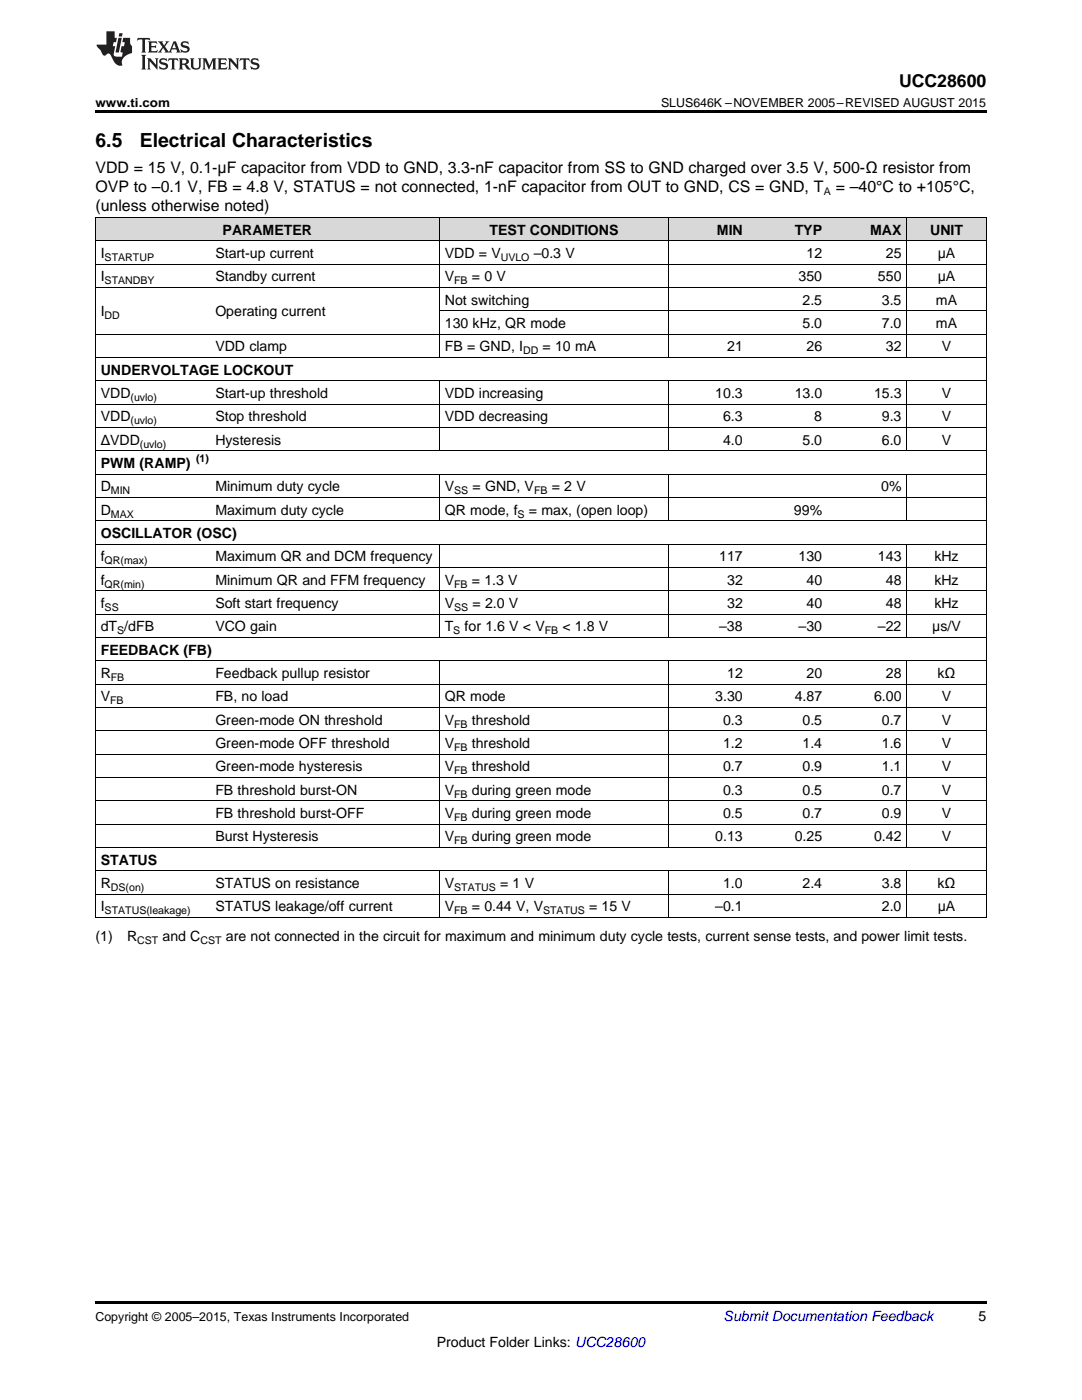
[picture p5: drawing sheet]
<svg xmlns="http://www.w3.org/2000/svg" width="216mm" height="279mm" viewBox="0 0 216 279" stroke-linecap="round" stroke-linejoin="round" font-family="sans-serif">
<defs><g id="words">
<g font-size="3.9">
<text x="19" y="29.3">6.5</text>
<text x="27.9" y="29.3">Electrical Characteristics</text>
</g>
<text font-size="3.5" x="179.4" y="17.3">UCC28600</text>
<g font-size="3.2">
<text x="19" y="34.4">VDD = 15 V, 0.1-μF capacitor from VDD to GND, 3.3-nF capacitor from SS to GND charged over 3.5 V, 500-Ω resistor from</text>
<text x="19" y="38.3">OVP to –0.1 V, FB = 4.8 V, STATUS = not connected, 1-nF capacitor from OUT to GND, CS = GND, T</text>
<text x="166.8" y="38.3">= –40°C to +105°C,</text>
<text x="19" y="42.2">(unless otherwise noted)</text>
</g>
<g font-size="2.8">
<text x="44.4" y="46.8">PARAMETER</text>
<text x="97.7" y="46.8">TEST CONDITIONS</text>
<text x="143.1" y="46.8">MIN</text>
<text x="158.6" y="46.8">TYP</text>
<text x="173.6" y="46.8">MAX</text>
<text x="185.6" y="46.8">UNIT</text>
<text x="20.1" y="51.5">I</text>
<text x="43" y="51.5">Start-up current</text>
<text x="88.8" y="51.5">VDD = V</text>
<text x="106.5" y="51.5">–0.3 V</text>
<text x="160.9" y="51.5">12</text>
<text x="176.8" y="51.5">25</text>
<text x="187.1" y="51.5">μA</text>
<text x="20.1" y="56.2">I</text>
<text x="43" y="56.2">Standby current</text>
<text x="88.8" y="56.2">V</text>
<text x="94.2" y="56.2">= 0 V</text>
<text x="159.3" y="56.2">350</text>
<text x="175.2" y="56.2">550</text>
<text x="187.1" y="56.2">μA</text>
<text x="20.1" y="63.1">I</text>
<text x="43" y="63.1">Operating current</text>
<text x="88.8" y="60.8">Not switching</text>
<text x="88.8" y="65.5">130 kHz, QR mode</text>
<text x="160.1" y="60.8">2.5</text>
<text x="160.1" y="65.5">5.0</text>
<text x="176" y="60.8">3.5</text>
<text x="176" y="65.5">7.0</text>
<text x="186.8" y="60.8">mA</text>
<text x="186.8" y="65.5">mA</text>
<text x="43" y="70.1">VDD clamp</text>
<text x="88.8" y="70.1">FB = GND, I</text>
<text x="108.3" y="70.1">= 10 mA</text>
<text x="145.1" y="70.1">21</text>
<text x="160.9" y="70.1">26</text>
<text x="176.8" y="70.1">32</text>
<text x="187.9" y="70.1">V</text>
<text x="20.1" y="74.8">UNDERVOLTAGE LOCKOUT</text>
<text x="20.1" y="79.4">VDD</text>
<text x="43" y="79.4">Start-up threshold</text>
<text x="88.8" y="79.4">VDD increasing</text>
<text x="142.7" y="79.4">10.3</text>
<text x="158.6" y="79.4">13.0</text>
<text x="174.4" y="79.4">15.3</text>
<text x="187.9" y="79.4">V</text>
<text x="20.1" y="84.1">VDD</text>
<text x="20.1" y="88.8">ΔVDD</text>
<text x="43" y="84.1">Stop threshold</text>
<text x="43" y="88.8">Hysteresis</text>
<text x="88.8" y="84.1">VDD decreasing</text>
<text x="144.3" y="84.1">6.3</text>
<text x="144.3" y="88.8">4.0</text>
<text x="160.1" y="88.8">5.0</text>
<text x="162.5" y="84.1">8</text>
<text x="176" y="84.1">9.3</text>
<text x="176" y="88.8">6.0</text>
<text x="187.9" y="84.1">V</text>
<text x="187.9" y="88.8">V</text>
<text x="20.1" y="93.4">PWM (RAMP)</text>
<text x="20.1" y="98.1">D</text>
<text x="43" y="98.1">Minimum duty cycle</text>
<text x="88.8" y="98.1">V</text>
<text x="94.3" y="98.1">= GND, V</text>
<text x="110.1" y="98.1">= 2 V</text>
<text x="175.8" y="98.1">0%</text>
<text x="20.1" y="102.7">D</text>
<text x="20.1" y="107.4">OSCILLATOR (OSC)</text>
<text x="43" y="102.7">Maximum duty cycle</text>
<text x="88.8" y="102.7">QR mode, f</text>
<text x="105.5" y="102.7">= max, (open loop)</text>
<text x="158.4" y="102.7">99%</text>
<text x="20.1" y="112">f</text>
<text x="43" y="112">Maximum QR and DCM frequency</text>
<text x="143.5" y="112">117</text>
<text x="159.3" y="112">130</text>
<text x="175.2" y="112">143</text>
<text x="186.4" y="112">kHz</text>
<text x="20.1" y="116.7">f</text>
<text x="43" y="116.7">Minimum QR and FFM frequency</text>
<text x="88.8" y="116.7">V</text>
<text x="94.2" y="116.7">= 1.3 V</text>
<text x="145.1" y="116.7">32</text>
<text x="160.9" y="116.7">40</text>
<text x="176.8" y="116.7">48</text>
<text x="186.4" y="116.7">kHz</text>
<text x="20.1" y="121.4">f</text>
<text x="43" y="121.4">Soft start frequency</text>
<text x="88.8" y="121.4">V</text>
<text x="94.3" y="121.4">= 2.0 V</text>
<text x="145.1" y="121.4">32</text>
<text x="160.9" y="121.4">40</text>
<text x="176.8" y="121.4">48</text>
<text x="186.4" y="121.4">kHz</text>
<text x="20.1" y="126">dT /dFB</text>
<text x="20.1" y="130.7">FEEDBACK (FB)</text>
<text x="43" y="126">VCO gain</text>
<text x="88.8" y="126">T</text>
<text x="92.7" y="126">for 1.6 V &lt; V</text>
<text x="112.2" y="126">&lt; 1.8 V</text>
<text x="143.5" y="126">–38</text>
<text x="159.3" y="126">–30</text>
<text x="175.2" y="126">–22</text>
<text x="186" y="126">μs/V</text>
<text x="20.1" y="135.3">R</text>
<text x="43" y="135.3">Feedback pullup resistor</text>
<text x="145.1" y="135.3">12</text>
<text x="160.9" y="135.3">20</text>
<text x="176.8" y="135.3">28</text>
<text x="187.1" y="135.3">kΩ</text>
<text x="20.1" y="140">V</text>
<text x="43" y="140">FB, no load</text>
<text x="88.8" y="140">QR mode</text>
<text x="142.7" y="140">3.30</text>
<text x="158.6" y="140">4.87</text>
<text x="174.4" y="140">6.00</text>
<text x="187.9" y="140">V</text>
<text x="43" y="144.6">Green-mode ON threshold</text>
<text x="43" y="149.3">Green-mode OFF threshold</text>
<text x="88.8" y="144.6">V</text>
<text x="88.8" y="149.3">V</text>
<text x="94.2" y="144.6">threshold</text>
<text x="94.2" y="149.3">threshold</text>
<text x="144.3" y="144.6">0.3</text>
<text x="144.3" y="149.3">1.2</text>
<text x="160.1" y="144.6">0.5</text>
<text x="160.1" y="149.3">1.4</text>
<text x="176" y="144.6">0.7</text>
<text x="176" y="149.3">1.6</text>
<text x="187.9" y="144.6">V</text>
<text x="187.9" y="149.3">V</text>
<text x="43" y="154">Green-mode hysteresis</text>
<text x="88.8" y="154">V</text>
<text x="94.2" y="154">threshold</text>
<text x="144.3" y="154">0.7</text>
<text x="160.1" y="154">0.9</text>
<text x="176" y="154">1.1</text>
<text x="187.9" y="154">V</text>
<text x="43" y="158.6">FB threshold burst-ON</text>
<text x="88.8" y="158.6">V</text>
<text x="94.2" y="158.6">during green mode</text>
<text x="144.3" y="158.6">0.3</text>
<text x="160.1" y="158.6">0.5</text>
<text x="176" y="158.6">0.7</text>
<text x="187.9" y="158.6">V</text>
<text x="43" y="163.3">FB threshold burst-OFF</text>
<text x="43" y="167.9">Burst Hysteresis</text>
<text x="88.8" y="163.3">V</text>
<text x="88.8" y="167.9">V</text>
<text x="94.2" y="163.3">during green mode</text>
<text x="94.2" y="167.9">during green mode</text>
<text x="142.7" y="167.9">0.13</text>
<text x="144.3" y="163.3">0.5</text>
<text x="158.6" y="167.9">0.25</text>
<text x="160.1" y="163.3">0.7</text>
<text x="174.4" y="167.9">0.42</text>
<text x="176" y="163.3">0.9</text>
<text x="187.9" y="163.3">V</text>
<text x="187.9" y="167.9">V</text>
<text x="20.1" y="172.6">STATUS</text>
<text x="20.1" y="177.2">R</text>
<text x="43" y="177.2">STATUS on resistance</text>
<text x="88.8" y="177.2">V</text>
<text x="99.8" y="177.2">= 1 V</text>
<text x="144.3" y="177.2">1.0</text>
<text x="160.1" y="177.2">2.4</text>
<text x="176" y="177.2">3.8</text>
<text x="187.1" y="177.2">kΩ</text>
<text x="20.1" y="181.9">I</text>
<text x="43" y="181.9">STATUS leakage/off current</text>
<text x="88.8" y="181.9">V</text>
<text x="94.2" y="181.9">= 0.44 V, V</text>
<text x="117.5" y="181.9">= 15 V</text>
<text x="142.7" y="181.9">–0.1</text>
<text x="176" y="181.9">2.0</text>
<text x="187.1" y="181.9">μA</text>
<text x="19" y="187.7">(1)</text>
<text x="25.4" y="187.7">R</text>
<text x="32.4" y="187.7">and C</text>
<text x="45.1" y="187.7">are not connected in the circuit for maximum and minimum duty cycle tests, current sense tests, and power limit tests.</text>
<text x="195.3" y="263.6">5</text>
<text x="87.1" y="268.9">Product Folder Links: UCC28600</text>
</g>
<text font-size="2.8" fill="#0000c8" x="144.4" y="263.6">Submit Documentation Feedback</text>
<g font-size="2.5">
<text x="19" y="21.4">www.ti.com</text>
<text x="131.9" y="21.4">SLUS646K –NOVEMBER 2005–REVISED AUGUST 2015</text>
<text x="19" y="263.6">Copyright © 2005–2015, Texas Instruments Incorporated</text>
</g>
<g font-size="2.1">
<text x="164.4" y="38.9">A</text>
<text x="20.9" y="52.1">STARTUP</text>
<text x="99.9" y="52.1">UVLO</text>
<text x="20.9" y="56.7">STANDBY</text>
<text x="90.6" y="56.7">FB</text>
<text x="20.9" y="63.7">DD</text>
<text x="104.4" y="70.7">DD</text>
<text x="26" y="80">(uvlo)</text>
<text x="26" y="84.7">(uvlo)</text>
<text x="27.9" y="89.3">(uvlo)</text>
<text x="39.1" y="92.3">(1)</text>
<text x="22.1" y="98.6">MIN</text>
<text x="90.6" y="98.6">SS</text>
<text x="106.6" y="98.6">FB</text>
<text x="22.1" y="103.3">MAX</text>
<text x="103.3" y="103.3">S</text>
<text x="20.9" y="112.6">QR(max)</text>
<text x="20.9" y="117.3">QR(min)</text>
<text x="90.6" y="117.3">FB</text>
<text x="20.9" y="121.9">SS</text>
<text x="90.6" y="121.9">SS</text>
<text x="23.4" y="126.6">S</text>
<text x="90.5" y="126.6">S</text>
<text x="108.7" y="126.6">FB</text>
<text x="22.1" y="135.9">FB</text>
<text x="22" y="140.5">FB</text>
<text x="90.6" y="145.2">FB</text>
<text x="90.6" y="149.9">FB</text>
<text x="90.6" y="154.5">FB</text>
<text x="90.6" y="159.2">FB</text>
<text x="90.6" y="163.8">FB</text>
<text x="90.6" y="168.5">FB</text>
<text x="22.1" y="177.8">DS(on)</text>
<text x="90.6" y="177.8">STATUS</text>
<text x="20.9" y="182.5">STATUS(leakage)</text>
<text x="90.6" y="182.5">FB</text>
<text x="108.4" y="182.5">STATUS</text>
<text x="27.3" y="188.3">CST</text>
<text x="40" y="188.3">CST</text>
</g>
</g></defs>
<g fill="#d8d8d8">
<path d="M19 43.5h22.9v4.6h-22.9z"/>
<path d="M41.9 43.5h45.8v4.6h-45.8z"/>
<path d="M87.7 43.5h45.8v4.6h-45.8z"/>
<path d="M133.5 43.5h15.8v4.6h-15.8z"/>
<path d="M149.3 43.5h15.8v4.6h-15.8z"/>
<path d="M165.1 43.5h15.9v4.6h-15.9z"/>
<path d="M181 43.5h15.8v4.6h-15.8z"/>
</g>
<path d="M19 22h177.8v.5h-177.8zM19 259.7h177.8v.5h-177.8z" fill="#000"/>
<g fill="none" stroke="#000" stroke-width=".2">
<path d="M19 57.4h177.8M19 52.7h177.8M19 48.1h177.8M19 43.4h177.8M19.1 43.4v139.8M87.6 43.4v28M133.4 43.4v28M180.9 43.4v28M196.8 43.4v139.8M19 76h177.8M19 71.3h177.8M19 66.7h177.8"/>
<path d="M87.6 76v14M87.7 62h109.1M133.4 76v14M180.9 76v14M19 99.3h177.8M19 94.6h177.8M19 90h177.8M19 85.3h177.8M19 80.7h177.8M87.6 94.7v9.3M133.4 94.7v9.3M180.9 94.7v9.3"/>
<path d="M19 117.9h177.8M19 113.3h177.8M19 108.6h177.8M19 103.9h177.8M87.6 108.6v18.7M133.4 108.6v18.7M180.9 108.6v18.7M19 136.5h177.8M19 131.9h177.8M19 127.2h177.8M19 122.6h177.8M87.6 131.9v37.3"/>
<path d="M133.4 131.9v37.3M180.9 131.9v37.3M19 159.8h177.8M19 155.2h177.8M19 150.5h177.8M19 145.9h177.8M19 141.2h177.8M19 178.5h177.8M19 173.8h177.8M19 169.1h177.8M19 164.5h177.8M87.6 173.8v9.4"/>
<path d="M133.4 173.8v9.4M180.9 173.8v9.4M19 183.1h177.8"/>
</g>
<g fill="#231f20">
<path d="M27.5 7.6l-.1 .5 .4-.2h.6v.1v2.1l-.2 .4h1l-.3-.4v-2.1l.1-.1h.5l.5 .2-.2-.5zM29.5 8.3l.2 .3v1.5l-.2 .4h1.8l.2-.6a1.04 1.04 0 0 1-1.3 .2v-.7h.6l.3 .2v-.6l-.3 .2h-.6v-.6l.8-.1 .4 .3-.2-.5zM31.5 8.3l.9 1.1-.9 1.1h.8l-.2-.2 .5-.7 .4 .7-.2 .2h1.5l-.1-.2 .1-.4h.9l.1 .4-.2 .2h1l-.3-.3-.7-1.9h-.5l-.9 2-.8-1 .9-1h-.8l.1 .3-.3 .5-.4-.6 .2-.2zM34.7 8.6l.4 1h-.7zM36.3 8.4a.63 .63 0 0 0-.2 .7 .63 .63 0 0 0 .6 .4l.6 .2 .1 .2a.75 .75 0 0 1-.7 .4 .75 .75 0 0 1-.6-.5l.1 .7 .1-.1a1.11 1.11 0 0 0 1.5-.6 1.13 1.13 0 0 0-1.2-.8l-.1-.4a1.04 1.04 0 0 1 1.2 .2l-.2-.5-.1 .1-.5-.2zM28.2 10.9l.2 .4v2.2l-.2 .4h1l-.3-.4v-2.2l.3-.4zM29.3 11.6l.3 .4v1.5l-.3 .4h.8l-.2-.4v-1.3l1.5 1.7v-1.9l.2-.4h-.7l.2 .4v.9l-1.1-1.3zM32 11.8a.62 .62 0 0 0-.2 .7 .62 .62 0 0 0 .6 .4l.6 .1 .1 .3a.76 .76 0 0 1-.7 .3 .76 .76 0 0 1-.6-.4l.1 .7 .1-.1a1.11 1.11 0 0 0 1.5-.6 1.13 1.13 0 0 0-1.2-.8l-.1-.4a1.04 1.04 0 0 1 1.2 .2l-.2-.6-.1 .1-.5-.1zM33.7 11.6l-.2 .6a.61 .61 0 0 1 .8-.3v1.6l-.2 .4h.9l-.2-.4v-1.6a.63 .63 0 0 1 .8 .3l-.2-.6zM35.6 11.6l.3 .4v1.5l-.3 .4h1l-.2-.2v-.8l.5 .2a.76 .76 0 0 0 1.2 .7l-1-1a.58 .58 0 0 0 .6-.5 .58 .58 0 0 0-.5-.6zM36.4 11.9h.1a.45 .45 0 0 1 .5 .1 .45 .45 0 0 1 .1 .5l-.7 .2zM37.9 11.6l.2 .2a2.17 2.17 0 0 0 .3 1.9 .99 .99 0 0 0 1.6-.6v-1.1l.2-.4h-.7l.2 .2a1.92 1.92 0 0 1-.2 1.8 .6 .6 0 0 1-.9-.5v-1.1l.2-.4zM40.4 11.6l.2 .4v1.5l-.2 .4h.7l-.2-.4v-1.4l.8 1.8 .8-1.8v1.4l-.2 .4h.9l-.2-.4v-1.5l.2-.4h-.8l-.6 1.5-.6-1.5zM43.4 11.6l.2 .4v1.5l-.2 .4h1.8l.2-.6a1.04 1.04 0 0 1-1.3 .1v-.6h.5l.4 .2v-.6l-.4 .2h-.5v-.7h.8l.3 .3-.1-.6zM45.5 11.6l.2 .4v1.5l-.2 .4h.7l-.2-.4v-1.3l1.5 1.7v-1.9l.2-.4h-.7l.2 .4v.9l-1.1-1.3zM47.9 11.6l-.1 .6a.61 .61 0 0 1 .8-.3v1.6l-.3 .4h1l-.3-.4 .1-1.6a.63 .63 0 0 1 .7 .3l-.1-.6zM50.2 11.8a.62 .62 0 0 0-.2 .7 .62 .62 0 0 0 .6 .4l.6 .1 .2 .3a.76 .76 0 0 1-.8 .3 .76 .76 0 0 1-.6-.4l.1 .7 .2-.1a1.11 1.11 0 0 0 1.5-.6 1.13 1.13 0 0 0-1.3-.8l-.1-.4a1.04 1.04 0 0 1 1.2 .2l-.1-.6-.2 .1-.5-.1z"/>
<path d="M21.2 6.3v2.6h-1.9l.1 .4 .7 .9a.91 .91 0 0 0 1 .8 .56 .56 0 0 1 .5-.3 .56 .56 0 0 1 .5 .3l.4 .8a1.53 1.53 0 0 0 1.9 1.2 1.54 1.54 0 0 1 1-2.1l.9-.3v-1.4a1.52 1.52 0 0 1-.3-1.6h-1.4l-.2 .8h.5l-.2 .8h-.4l-.2 1v.2l.4 .1-.2 .8a1.93 1.93 0 0 1-1.6-.3l.3-1.8h-.5l.2-.8h.4l.2-.8h-.4v-1.3zM23.6 7.6l-.6 2.9h.7l.6-2.9zM23.8 6.6l-.1 .7h.6l.2-.7z"/>
</g>
<use href="#words"/>
</svg>
